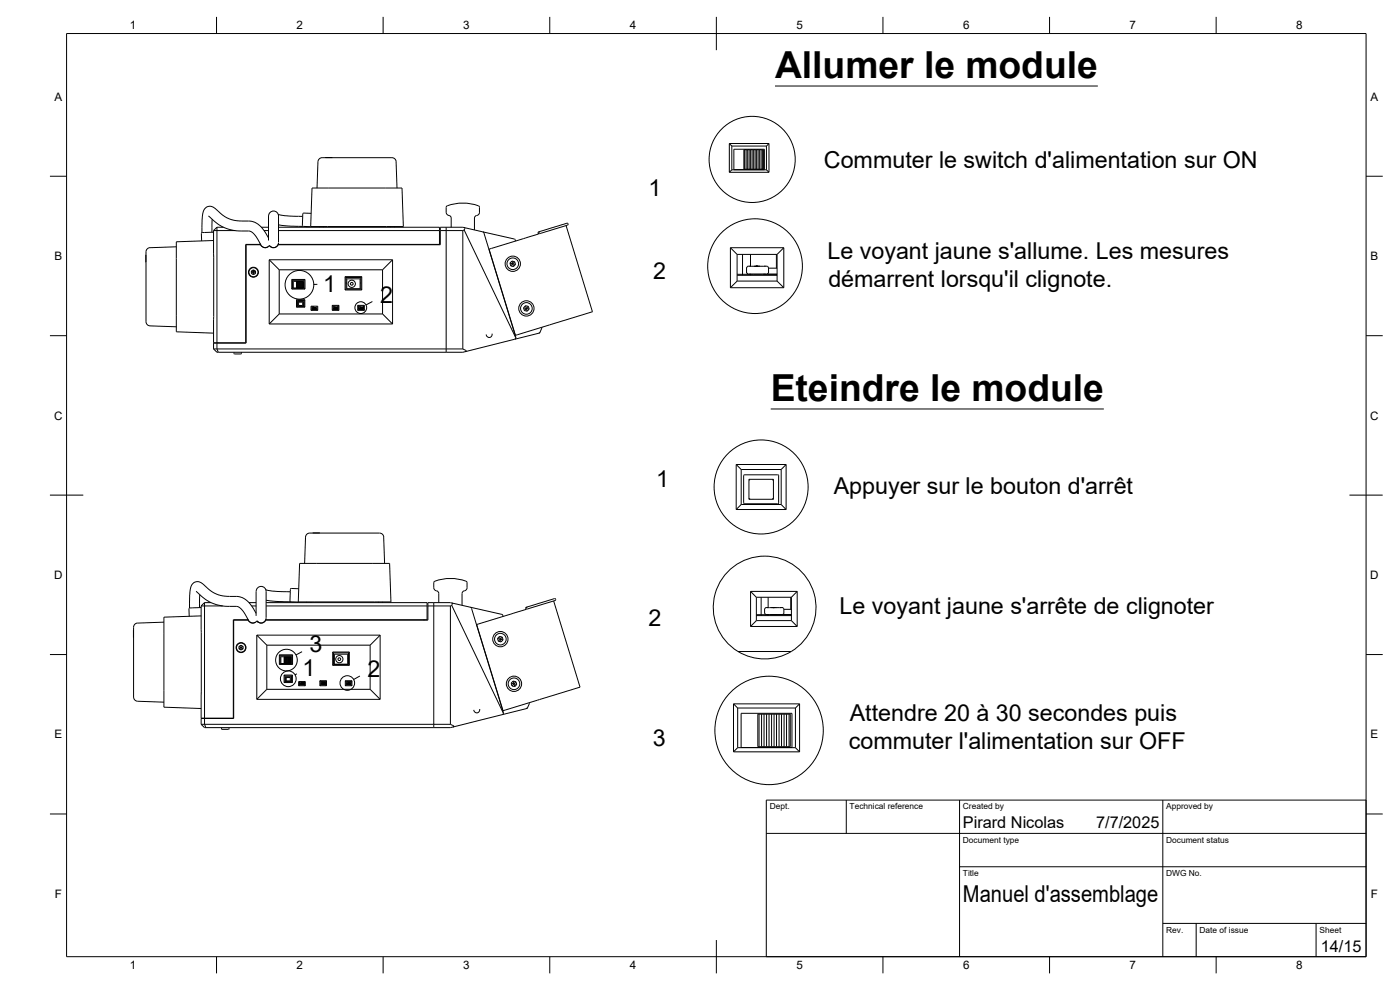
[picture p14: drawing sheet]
<svg xmlns="http://www.w3.org/2000/svg" width="420mm" height="297mm" viewBox="0 0 420 297" stroke-linecap="round" stroke-linejoin="round" font-family="sans-serif">
<defs><g id="words">
<g font-size="11.2">
<text x="232.6" y="23.4">Allumer le module</text>
<text x="231.3" y="120.3">Eteindre le module</text>
</g>
<g font-size="7">
<text x="247.3" y="50.3">Commuter le switch d'alimentation sur ON</text>
<text x="194.6" y="58.9">1</text>
<text x="248.3" y="77.8">Le voyant jaune s'allume. Les mesures</text>
<text x="196" y="83.6">2</text>
<text x="97" y="87.7">1</text>
<text x="248.6" y="86.1">démarrent lorsqu'il clignote.</text>
<text x="114.1" y="90.8">2</text>
<text x="196.9" y="146.1">1</text>
<text x="250.2" y="148.3">Appuyer sur le bouton d'arrêt</text>
<text x="252" y="184.2">Le voyant jaune s'arrête de clignoter</text>
<text x="194.6" y="187.9">2</text>
<text x="92.9" y="195.7">3</text>
<text x="90.8" y="202.7">1</text>
<text x="110.3" y="203">2</text>
<text x="255" y="216.4">Attendre 20 à 30 secondes puis</text>
<text x="195.9" y="223.8">3</text>
<text x="254.7" y="224.8">commuter l'alimentation sur OFF</text>
<text x="289" y="270.6">Manuel d'assemblage</text>
</g>
<g font-size="4.9">
<text x="289" y="248.5">Pirard Nicolas</text>
<text x="329" y="248.5">7/7/2025</text>
<text x="396.4" y="285.7">14/15</text>
</g>
<g font-size="3.5">
<text x="39" y="8.8">1</text>
<text x="89" y="8.8">2</text>
<text x="139" y="8.8">3</text>
<text x="189" y="8.8">4</text>
<text x="239" y="8.8">5</text>
<text x="289" y="8.8">6</text>
<text x="339" y="8.8">7</text>
<text x="389" y="8.8">8</text>
<text x="16.3" y="30.2">A</text>
<text x="411.3" y="30.2">A</text>
<text x="16.3" y="78">B</text>
<text x="411.3" y="78">B</text>
<text x="16.2" y="125.9">C</text>
<text x="411.2" y="125.9">C</text>
<text x="16.2" y="173.7">D</text>
<text x="411.2" y="173.7">D</text>
<text x="16.3" y="221.6">E</text>
<text x="411.3" y="221.6">E</text>
<text x="16.4" y="269.4">F</text>
<text x="411.4" y="269.4">F</text>
<text x="39" y="290.8">1</text>
<text x="89" y="290.8">2</text>
<text x="139" y="290.8">3</text>
<text x="189" y="290.8">4</text>
<text x="239" y="290.8">5</text>
<text x="289" y="290.8">6</text>
<text x="339" y="290.8">7</text>
<text x="389" y="290.8">8</text>
</g>
<g font-size="2.5">
<text x="231" y="242.9">Dept.</text>
<text x="255" y="242.9">Technical reference</text>
<text x="289" y="242.9">Created by</text>
<text x="350" y="242.9">Approved by</text>
<text x="289" y="252.8">Document type</text>
<text x="350" y="252.8">Document status</text>
<text x="289" y="262.9">Title</text>
<text x="350" y="262.9">DWG No.</text>
<text x="350" y="279.9">Rev.</text>
<text x="360" y="279.9">Date of issue</text>
<text x="396" y="279.9">Sheet</text>
</g>
</g></defs>
<!-- layer: Visible -->
<g fill="none" stroke="#000" stroke-width=".3">
<path d="M93.6 56.4h27l.5 11.6h-27.9zM96.7 47.3h19.9a1.86 1.86 0 0 1 2.3 1.2M96.7 47.3a1.26 1.26 0 0 0-1.3 1.2l-.3 7.9M97.6 47.3h2.1M118.9 48.5l.2 7.9M218.9 51.7h11.9M218.9 43.1v8.6M218.9 43.1h11.9M218.9 43.1l.7 .7M219.6 51h10.4M219.6 43.8h10.4M219.6 51l-.7 .7"/>
<path d="M219.6 43.8v7.2M220.2 50.9v-6.1h9.2v6.1M223.2 44.9h5.9v5.9h-5.9zM223.5 44.9v5.9M223.9 44.9v5.9M224.4 44.9v5.9M224.8 44.9v5.9M225.3 44.9v5.9M225.7 44.9v5.9M226.2 44.9v5.9M226.6 44.9v5.9M227.1 44.9v5.9"/>
<path d="M227.5 44.9v5.9M228 44.9v5.9M228.4 44.9v5.9M228.9 44.9v5.9M230 43.8v7.2M230 51l.8 .7M230.8 43.1v8.6M230.8 43.1l-.8 .7M43.8 76.5v2.2M45 74.3a1.86 1.86 0 0 0-1.2 2.3v19.9M52.9 74l-7.9 .3M60.4 70l.1 2.3"/>
<path d="M60.6 69.8v-1.5a10.7 10.7 0 0 1 .9-5.7 2.07 2.07 0 0 1 3.1 0 9.9 9.9 0 0 0 8 3.7h2a6.9 6.9 0 0 1 5.6 4.5l.4 .6M62.5 64.8h.1a13 13 0 0 0 10 4.5h2a5.3 5.3 0 0 1 3.3 3.5l.4 .7M63.7 65.8l-.1 3.9M64.1 72.2l-11.2 .3v27.1l11.2 .4M64.1 69.7l-3.4 .1-.2 .2M64.1 69.2h6.5M64.1 69.2v33.7h9.6v-29.6h4.4v-.2M65.1 68.2h2M65.1 68.2v36.5l.4 1M65.1 68.2l-1 1M78.1 73.2l.1 .2M78.2 73.4h-4.3v29.5h-9.8v1.8"/>
<path d="M78.2 73.4a1.49 1.49 0 0 0 2.6 .3M78.2 73.5a1.81 1.81 0 0 0 2.3 .5M78.3 73.5h.1M78.4 68.2h2.2M79.2 69.2h1.4M80.6 72.2v-6.7a1.59 1.59 0 0 1 1.5-2.2 1.59 1.59 0 0 1 1.5 2.1v7.4M80.8 77.9v19.3M80.8 77.9h37M80.8 77.9l3 3M81 73.9l.2 .2M82.5 74.2v.1M83.4 73.4a1.49 1.49 0 0 1-2.6 .3"/>
<path d="M83.5 73.3l-.1 .1M83.5 64.3a18.4 18.4 0 0 0 6.1 .6h1.2M83.6 67.5l2.7 .3h4.5M83.6 69.2h48.3M83.6 68.2h48.3v5.2M90.8 67.7l.2 .2 2.2 .1M90.8 64.9l-.1 2.8M93.4 64l-2.3-.1-.2 .3-.1 .7M95.8 68v.2M97 68v.2M117.3 68v.2M117.8 77.9v19.3"/>
<path d="M117.8 77.9l-3 3M118.5 68v.2M130.9 73.3v.1M131 73.3v.1M131.3 73.3v.1M131.9 73.3h-48.3v-.3a1.5 1.5 0 0 1-1.1 1.3 1.5 1.5 0 0 1-1.7-.6M132.1 69.2h6.8M133.9 62.2v1.5a1.58 1.58 0 0 0 1.3 1.2l.2 .5v2.8M133.9 62.2v-.2a11.7 11.7 0 0 1 10 0v.2M133.9 68.2v37.5M138.9 69.2v35.5M139.2 68.3l15.2 3.4 .3 .6"/>
<path d="M139.2 68.3l-7.1-.1v5.2h-48.7M139.3 68.3l.2 .3M139.3 69l15.4 32.3M139.3 69l-.4 .2M139.5 68.6l-.2 .4M143.9 62.2v1.5a1.58 1.58 0 0 1-1.3 1.2l-.2 .5v3.6M144.9 69.6l.3 .3M145.2 69.9l9.6 31.4M145.2 69.9h.1M153 79l.3 .8M153 79l.9 .1M153.3 79.8l.8 .2"/>
<path d="M153.6 78.3l-.6 .7M153.6 78.3l.9 .2M153.6 78.3l.3 .8M153.9 79.1l-.6 .7M153.9 79.1l.2 .9M153.9 79.1l.8 .2M154.5 78.5l.2 .8M154.5 78.5l-.6 .6M154.7 79.3l-.6 .7M161.6 69.6l7.3-2.2a1.22 1.22 0 0 1 1.6-.2 3.6 3.6 0 0 1-2.6 1.1l-6.1 1.9-.3-.2M161.6 69.6l.4 .1M169.9 67.7l7.9 25.8-23.1 7.1-7.9-25.9 14.8-4.5v-.6"/>
<path d="M219.2 74.3h16M219.2 74.3v12M219.2 74.3l2 2M221.2 76.3h12M221.2 76.3v8M222.8 76.3v6.3M224.3 79.9h1.1M224.4 79.9l-.4 .3 .1 1.7 .3 .4h1M225.2 76.3v3.6M225.3 79.9h4.1M225.4 79.9h.1M226.4 79.9h.8"/>
<path d="M226.4 79.8v.1M226.5 79.8v.1M226.6 79.8v.1M226.7 79.8v.1M226.8 79.8v.1M226.9 79.8v.1M226.9 79.8h.1M227 79.8v.1M227 79.8h.1M227.1 79.8h.1M227.1 79.8v.1M227.5 79.8l-.1 .1"/>
<path d="M227.5 79.8h.1M227.5 79.8v.1M227.5 79.8l.6 .1M227.9 79.8v.1M229.3 79.9h1M229.3 79.9h.1M230.4 79.9l.3 .3v1.7l-.3 .4M233 76.3v4.2M233.2 76.3v8M235.2 74.3v12M235.2 74.3l-2 2M43.8 96.5a1.26 1.26 0 0 0 1.2 1.3l7.9 .3"/>
<path d="M75.4 82l.7 .4M75.4 81.3v.7M75.4 81.3l.7 .4M76.1 81l-.7 .3M76.1 81l.6 .3M76.1 81v1.4M76.1 81.7l-.7 .3M76.1 81.7l.6 .3M76.7 82l-.6 .4M76.7 81.3v.7M76.7 81.3l-.6 .4M80.8 97.2h37"/>
<path d="M83.8 94.2h31M83.8 80.9h31M83.8 80.9v13.3M83.8 94.2l-3 3M87.6 86.7h3.9M87.6 83.8v2.9M87.6 83.8h3.9M87.6 83.8l.2 .3M87.8 86.5h3.5M87.8 84.1h3.5M87.8 86.5l-.2 .2M87.8 84.1v2.4"/>
<path d="M88 86.5v-2.1h3.1v2.1M89 89.9v2.3M89 89.9h2.5M89 92.2h2.5M89 89.9l.2 .3M89 84.5h2v1.9h-2zM89.1 84.5v1.9M89.2 91.9h2M89.2 84.5v1.9M89.2 90.2v1.7M89.2 91.9l-.2 .3M89.2 90.2h2"/>
<path d="M89.4 84.5v1.9M89.4 91.9v-1.5h1.7v1.5M89.5 84.5v1.9M89.6 90.7h.1M89.6 90.7v1M89.6 90.7h1.2M89.6 91.7h1.2M89.7 91.6l-.1 .1M89.7 84.5v1.9M89.8 84.5v1.9M90 84.5v1.9M90.1 84.5v1.9"/>
<path d="M90.3 84.5v1.9M90.4 84.5v1.9M90.6 84.5v1.9M90.7 84.5v1.9M90.8 91.6v.1M90.8 90.7h.1M90.8 90.7v1M90.9 84.5v1.9M91.2 91.9l.3 .3M91.2 90.2v1.7M91.3 84.1v2.4M91.3 86.5l.2 .2"/>
<path d="M91.5 89.9v2.3M91.5 89.9l-.3 .3M91.5 83.8v2.9M91.5 83.8l-.2 .3M93.3 93.1h2.1M93.3 93.1v-1.2h2.1v1.2M93.6 92.4h.3M93.6 92.7h1.5M93.6 92.9h1.5M93.6 91.9v1M93.6 92.9l-.3 .2M93.8 91.9v.5"/>
<path d="M93.8 92.6v.1M94 92.4v.2M94 92.3h.8v.3M94.1 92.6h.1M94.1 92.3h.1M94.1 91.9v.4M94.1 92.6v.1M94.2 92.6h-.6h1.1M94.3 92.3h.1M94.4 92.3h.1M94.5 92.6h.1M94.6 92.6h.5"/>
<path d="M94.6 92.6h.1M94.6 92.3h.1M94.8 92.6h.1M95.1 92.9l.3 .2M95.1 91.9v1M99.7 91.6v1.5M99.7 91.6h2M99.7 93.1h2M99.7 91.6l.3 .3M100 92.6h.5M100 92.7h1.5M100 91.9h1.5"/>
<path d="M100 92.9h1.5M100 92.9l-.3 .2M100 91.9v1M100.2 91.9v.8M100.3 92.4h.1M100.3 92.6h.8M100.3 92.4v.2M100.3 92.3h.8v.3M100.3 92.6h.1M100.5 92.6h.1M100.5 92.3h.1M100.5 91.9v.4"/>
<path d="M100.5 92.6v.1M100.6 92.3h.1M100.7 92.3h.1M100.8 92.3h.1M100.9 92.6h.1M100.9 92.6h.6M100.9 92.3h.1M101 92.6h.1M101 92.3h.1M101.1 92.6h.1M101.5 91.9v1M101.5 92.9l.2 .2"/>
<path d="M101.7 91.6v1.5M101.7 91.6l-.2 .3M103.6 87h5M103.6 83h5M103.6 83l.2 .3M103.6 83v4M103.8 83.7h4.5M103.8 84.9h.3M103.8 86.7h4.5M103.8 86.7l-.2 .3M103.8 83.3h4.5M103.8 83.3v3.4"/>
<path d="M104.1 83.7v2.9h4v-2.9M107.4 91.6h1.9M107.4 93.1h1.9M107.4 91.6v1.5M107.4 91.6l.2 .3M107.6 92.6h.6M107.6 92.7h1.5M107.6 91.9h1.5M107.6 92.9l-.2 .2M107.6 91.9v1M107.6 92.9h1.5M107.8 91.9v.8"/>
<path d="M108 92.6h.1M108 92.6h1.1h-.5M108.1 84.9h.2M108.1 91.9v.4M108.1 92.6v.1M108.1 92.6h.1M108.1 92.3h.1M108.2 92.6h.1M108.3 92.3h.1M108.3 86.7l.3 .3M108.3 83.3v3.4M108.4 92.3h.1"/>
<path d="M108.5 92.3h.1M108.5 92.6h.1M108.6 83v4M108.6 83l-.3 .3M108.6 92.6h.1M108.6 92.3h.1M108.7 92.3h-.7l-.1 .3M108.8 92.3h.1M108.8 92.4v.2M108.8 92.4h.3M108.8 92.6h.1M109.1 91.9v1"/>
<path d="M109.1 92.9l.2 .2M109.3 91.6v1.5M109.3 91.6l-.2 .3M114.8 94.2l3 3M114.8 80.9v13.3M157.1 92.4l.3 .8M157.1 92.4l1.7 .3M157.4 93.2l.8 .2M157.7 91.7l-.6 .7M157.7 91.7l.9 .2M157.7 91.7l.5 1.7M158.6 91.9l.2 .8"/>
<path d="M158.6 91.9l-1.2 1.3M158.8 92.7l-.6 .7M161.8 99.7l.2 .2M162 99.9l-22.4 5.6M162.6 98.4l-.6 1.5M162.6 98.2h.1M162.6 98.2v.2M219.2 86.3h16M221.2 82.3h12M221.2 82.6h12M221.2 84.3l-2 2M221.2 84.3h12"/>
<path d="M225.2 82.3v.3M225.3 82.2h4.1M225.4 82.2v.1M229.2 82.2v.1M229.2 82.3h4M229.3 82.2v.1M230.7 80.5h2.5M233 82.3v.3M233.2 84.3l2 2M64.1 104.7l1 1h73.8l.7-.2M64.1 104.7h74.8M65.5 102.9h.1"/>
<path d="M70.2 105.7l.1 .5M72.5 105.7l-.2 .5h-2M138.9 104.7l1 .5-.3 .3M147.7 100.1a.91 .91 0 0 1-.8 1.1 .91 .91 0 0 1-1-.8M154.8 101.2v.1M154.8 101.3l-.3 .5M220.9 139.4v13.5M220.9 139.4h15M220.9 139.4l1.5 1.5M235.9 139.4v13.5M235.9 139.4l-1.5 1.5M93.9 159.9h2.1"/>
<path d="M220.9 152.9h15M222.4 151.4l-1.5 1.5M222.4 140.9v10.5M222.4 151.4h12M222.4 140.9h12M223.5 142.5h9.9M223.5 142.4l-.3 .4v8.1l.3 .3 10-.1 .2-8.3-.3-.4M224.8 143.8l.3 .3M224.8 143.8v6M224.8 143.8h7.3M224.8 149.8h7.3M225.1 149.5l-.3 .3"/>
<path d="M231.8 149.5l.3 .3M232.1 143.8l-.3 .3M232.1 143.8v6M234.4 151.4l1.5 1.5M234.4 140.9v10.5M58.8 177.4h.1a13 13 0 0 0 10 4.5h2a5.3 5.3 0 0 1 3.3 3.5l.3 .7M59.9 178.4v3.9M76.9 177.4v7.4M76.9 177.4a1.57 1.57 0 0 1 2-1.3 1.57 1.57 0 0 1 1 2.2v7.1M79.8 176.9a18.4 18.4 0 0 0 6.1 .6l1.2 .1M87.1 177.6v2.9l2.4 .1M87.1 176.8v.8"/>
<path d="M89.7 176.6h-2.3l-.2 .2M89.9 169h27l.4 11.6h-27.8zM91.4 169l.3-7.8a1.81 1.81 0 0 1 2.2-1.3h19a1.86 1.86 0 0 1 2.3 1.3l.2 7.8M225.3 177.4v10.6M225.3 177.4h13.9M225.3 177.4l1.7 1.8M227 179.2v7M227 179.2h10.5M228.4 179.2v5.5M230.5 179.2v3.1h3.7M237.3 179.2v3.6M237.5 179.2v7"/>
<path d="M239.2 177.4v10.6M239.2 177.4l-1.7 1.8M40 189.1h.1M40 189.1v2.2M40 191.3h.1M41.3 186.9a1.86 1.86 0 0 0-1.2 2.3v19a1.81 1.81 0 0 0 1.2 2.2M49.2 186.7l-7.9 .3M56.7 182.7l.1 2.2M56.9 182.4v-1.5a10.7 10.7 0 0 1 .9-5.7 2.07 2.07 0 0 1 3.1 0 9.9 9.9 0 0 0 8 3.8h2a6.9 6.9 0 0 1 5.6 4.4l.4 .6M60.4 184.8l-11.2 .4v27l11.2 .4M60.4 182.3l-3.4 .1-.3 .3M60.4 181.8h6.4"/>
<path d="M60.4 181.8v33.7h9.6v-29.5h4.3v-.3M61.4 180.8h2M61.4 180.8v36.5l.4 1M61.4 180.8l-1 1M71.7 194.7l.6 .3M71.7 194v.7M71.7 194l.6 .3M72.3 193.6l-.6 .4M72.3 193.6l.7 .4M72.3 193.6v1.4M72.3 194.3l-.6 .4M72.3 194.3l.7 .4"/>
<path d="M73 194.7l-.7 .3M73 194v.7M73 194l-.7 .3M74.4 185.8l.1 .3M74.5 186.1h-4.4v29.5h-9.7v1.7M74.5 186.1a1.49 1.49 0 0 0 2.6 .2M74.5 186.1l.2 .2M74.5 186.2h.1M74.7 186.3a1.49 1.49 0 0 0 2 .4M74.7 180.8h2.2M75.5 181.8h1.4M77.1 190.6v19.2"/>
<path d="M77.1 190.6h37M77.1 190.6l3 3M77.1 186.3h.1M77.3 186.5l.2 .2M78.8 186.9h.1M79.7 186.1a1.49 1.49 0 0 1-2.6 .2M79.8 185.9l-.1 .2M79.8 185.6v.4h48.4M79.9 185.6a1.49 1.49 0 0 1-1.2 1.3 1.49 1.49 0 0 1-1.6-.6M79.9 180.1l2.7 .3 4.5 .1M79.9 181.8h48.3M79.9 180.8h48.3v5.3"/>
<path d="M80.1 193.6h31M80.1 193.6v13.2M83.8 196.5v2.9M83.8 199.4h4M83.8 196.5h4M83.8 196.5l.3 .2M84.1 199.1h3.4M84.1 196.7h3.4M84.1 199.1l-.3 .3M84.1 196.7v2.4M84.3 199.1v-2.1h3v2.1M85.3 197.1h1.9v2h-1.9z"/>
<path d="M85.4 197.1v2M85.5 197.1v2M85.7 197.1v2M85.8 197.1v2M86 197.1v2M86.1 197.1v2M86.3 197.1v2M86.4 197.1v2M86.6 197.1v2M86.7 197.1v2M86.9 197.1v2M87 197.1v2"/>
<path d="M87.2 197.1v2M87.5 196.7v2.4M87.5 199.1l.3 .3M87.8 196.5v2.9M87.8 196.5l-.3 .2M92.1 180.6v.2M93.3 180.6v.2M99.8 199.6h5M99.8 195.6h5M99.8 195.6l.3 .3M99.8 195.6v4M100.1 196.3h4.5"/>
<path d="M100.1 197.5h.3M100.1 199.4h4.5M100.1 199.4l-.3 .2M100.1 195.9h4.5M100.1 195.9v3.5M100.4 196.3v3h4v-3M104.4 197.5h.2M104.6 199.4l.2 .2M104.6 195.9v3.5M104.8 195.6v4M104.8 195.6l-.2 .3M111.1 193.6v13.2"/>
<path d="M113.6 180.6v.2M114.1 190.6v19.2M114.1 190.6l-3 3M114.8 180.6v.2M127.2 186v.1M127.3 186v.1M127.5 186v.1M128.4 181.8h6.8M130.2 180.8v37.5M131.7 180.8v-2.8l-.2-.5-.5-.2a1.01 1.01 0 0 1-.8-1v-1.6a11.7 11.7 0 0 1 9.9 0l.1 1.6a1.53 1.53 0 0 1-1.3 1.2l-.2 .5v3.6M135.2 181.8v35.5M135.5 180.9l15.2 3.5 .3 .5"/>
<path d="M135.5 180.9l-7.1-.1v5.3h-48.7M135.5 180.9l.2 .3M135.6 181.6l15.5 32.4M135.6 181.6l-.4 .2M135.7 181.3l-.1 .3M141.2 182.2l.3 .3M141.5 182.5v.1M141.5 182.6l9.6 31.2M149.3 191.6l.3 .8M149.3 191.6l.9 .2M149.6 192.4l.8 .2M149.9 191l.3 .8"/>
<path d="M149.9 191l-.6 .6M149.9 191l.8 .1M150.2 191.8l-.6 .6M150.2 191.8l.2 .8M150.2 191.8l.8 .2M150.7 191.1l.3 .9M150.7 191.1l-.5 .7M151 192l-.6 .6M157.8 182.3l.5 .1M157.8 182.3v.3M166.2 180.3l7.9 25.9-23.1 7-8-25.8 14.9-4.6-.1-.2M166.6 180.2l.1-.2a.49 .49 0 0 0-.3-.4 .49 .49 0 0 0-.5 .2l-8.1 2.5"/>
<path d="M166.6 180.2l-8.5 2.6-.3-.2M221.5 195.5h15.9M221.5 195.5a15.4 15.4 0 0 0 16 0M221.5 195.5a15.4 15.4 0 0 1-3.8-23.2 15.4 15.4 0 0 1 23.5 0 15.4 15.4 0 0 1-3.7 23.2M225.3 188h13.9M227 184.4h4.3M227 184.7h10.5M227 186.2l-1.7 1.8M227 186.2h10.5M229.5 182.6v1.5M229.5 184.1l.2 .3h.9M230.6 182.3h-.9l-.2 .2"/>
<path d="M230.6 182.3h.1M230.6 184.4h.1M231.5 182.3h.1M231.6 182.3h.1M231.7 182.3h.1M231.8 182.3h.1M231.9 182.3h.1M232 182.3h.1M232.1 182.3h.1M232.2 182.3h.1M232.4 182.3h.1M232.5 182.3h.1"/>
<path d="M232.5 182.3h.3M232.8 182.3h.1M232.9 182.3h.1M233 182.3h.1M233.9 184.4h3.6h-4.2M233.9 184.4h.1M234.1 182.3h.9l.3 .2M234.1 182.3h.1M234.1 184.4h.1M234.2 184.4h-3.7v.3M235.2 182.6v1.5M235.2 182.8h2.3"/>
<path d="M235.3 184.1l-.3 .3M237.3 184.4v.3M237.5 186.2l1.7 1.8M41.3 210.4l7.9 .3M60.4 217.3h74.8M61.8 215.5v.1M66.5 218.3l.1 .5M66.6 218.8h2M68.7 218.3l-.1 .5M77.1 209.8h37M80.1 206.8h31M80.1 206.8l-3 3"/>
<path d="M85.3 202.6v2.2M85.3 202.6h2.5M85.3 204.8h2.5M85.3 202.6l.2 .2M85.5 204.5h2M85.5 202.8v1.7M85.5 204.5l-.2 .3M85.5 202.8h2M85.7 204.5v-1.4h1.7l-.1 1.4M85.9 203.3h.1M85.9 203.3v1M85.9 203.3h1.2"/>
<path d="M85.9 204.3h1.2M86 204.2l-.1 .1M87.1 204.2v.1M87.1 203.3h.1M87.1 203.3v1M87.5 202.8v1.7M87.5 204.5l.3 .3M87.8 202.6v2.2M87.8 202.6l-.3 .2M89.6 205.7v-1.2h2v1.2M89.6 205.7h2M89.9 205.3h1.5"/>
<path d="M89.9 205.5h1.5M89.9 204.5v1M89.9 205.5l-.3 .2M90.1 204.5v.5M90.1 205.2v.1M90.2 205v.2M90.2 205.2h.1M90.3 204.9l-.1 .3M90.4 205.2h.1M90.4 204.9h.1M90.4 204.5v.4M90.4 205.2v.1"/>
<path d="M90.5 204.9h.1M90.6 204.9h.1M90.7 204.9h.1M90.8 205.2h.1M90.8 205.2h.6M90.9 205.2h.1M90.9 204.9h.1M91 204.9l-1.1 .1M91 204.9v.3h-1.1h.5M91.4 205.5l.2 .2M91.4 204.5v1M96 204.2h2"/>
<path d="M96 205.7h2M96 204.2v1.5M96 204.2l.2 .3M96.2 205.2h.6M96.2 204.5h1.5M96.2 205.3h1.5M96.2 205.5h1.5M96.2 205.5l-.2 .2M96.2 204.5v1M96.5 204.5v.8M96.6 205h.1M96.6 205.2h.8"/>
<path d="M96.6 205v.2M96.6 205.2h.1M96.6 204.9v.1M96.6 204.9h.8M96.8 205.2h.1M96.8 204.9h.1M96.8 204.5v.4M96.8 205.2v.1M96.9 204.9h.1M97 204.9h.1M97.1 204.9h.1M97.1 205.2h.1"/>
<path d="M97.2 205.2h.1M97.2 205.2h.5M97.2 204.9h.1M97.3 205.2h.1M97.3 204.9h.1M97.4 204.9v.1M97.4 205v.2M97.4 205.2h.1M97.7 204.5v1M97.7 205.5l.3 .2M98 204.2v1.5M98 204.2l-.3 .3"/>
<path d="M103.6 204.2h2M103.6 205.7h2M103.6 204.2v1.5M103.6 204.2l.3 .3M103.9 205.2h.6M103.9 204.5h1.5M103.9 205.3h1.5M103.9 205.5l-.3 .2M103.9 204.5v1M103.9 205.5h1.5M104.1 204.5v.8M104.3 204.9v.3h1.1h-.6"/>
<path d="M104.3 204.9l1.1 .1M104.4 204.5v.4M104.4 205.2v.1M104.4 205.2h.1M104.4 204.9h.1M104.5 204.9h.1M104.6 204.9h.1M104.7 204.9h.1M104.9 205.2h.1M104.9 204.9h.1M105 204.9l.1 .3M105.1 205.2h-.1"/>
<path d="M105.3 204.5l.1 1M105.4 205.5l.2 .2M105.6 204.2v1.5M105.6 204.2l-.2 .3M111.1 206.8l3 3M135.2 217.3l.7 .4M135.9 217.7l.2 .3-.2 .1M144 212.7a.91 .91 0 0 1-.8 1.2 .91 .91 0 0 1-1-.9M151.1 213.8v.2M151.1 214l-.4 .4M153.4 205l.2 .8M153.4 205l1.7 .4"/>
<path d="M153.6 205.8l.9 .2M154 204.4l-.6 .6M154 204.4l.8 .1M154 204.4l.5 1.6M154.8 204.5l.3 .9M154.8 204.5l-1.2 1.3M155.1 205.4l-.6 .6M158.1 212.3l.1 .2M158.2 212.5l-23 5.8h-73.8l-1-1M158.9 210.9l-.7 1.6M220.1 211.2v14.4M220.1 211.2h19.9"/>
<path d="M220.1 211.2l1.3 1.2M221.4 212.4h17.3M221.4 212.4v11.9M222.4 214h15.3v10.3h-15.3zM227.4 214.3h9.8v9.7h-9.8zM227.8 214.3v9.7M228.6 214.3v9.7M229.3 214.3v9.7M230.1 214.3v9.7M230.8 214.3v9.7M231.6 214.3v9.7M232.3 214.3v9.7"/>
<path d="M233 214.3v9.7M233.8 214.3v9.7M234.5 214.3v9.7M235.3 214.3v9.7M236.1 214.3v9.7M236.8 214.3v9.7M238.7 212.4v11.9M240 211.2v14.4M240 211.2l-1.3 1.2M220.1 225.6h19.9M221.4 224.3l-1.3 1.3M221.4 224.3h17.3"/>
<path d="M238.7 224.3l1.3 1.3"/>
<circle cx="225.7" cy="47.8" r="12.9"/>
<circle cx="153.9" cy="79.1" r="1.75"/>
<circle cx="153.9" cy="79.1" r="2.3"/>
<circle cx="226.6" cy="79.9" r="14.2"/>
<circle cx="76.1" cy="81.7" r="1.37"/>
<circle cx="76.1" cy="81.7" r="1.49"/>
<circle cx="105.6" cy="85.1" r="1.09"/>
<circle cx="105.6" cy="85.1" r=".41"/>
<circle cx="158" cy="92.5" r="1.75"/>
<circle cx="158" cy="92.5" r="2.3"/>
<circle cx="228.4" cy="146.1" r="14.1"/>
<circle cx="72.3" cy="194.3" r="1.37"/>
<circle cx="72.3" cy="194.3" r="1.49"/>
<circle cx="101.8" cy="197.8" r="1.09"/>
<circle cx="101.8" cy="197.8" r=".41"/>
<circle cx="150.2" cy="191.8" r="1.75"/>
<circle cx="150.2" cy="191.8" r="2.3"/>
<circle cx="154.3" cy="205.2" r="1.75"/>
<circle cx="154.3" cy="205.2" r="2.3"/>
<circle cx="230.8" cy="219.2" r="16.3"/>
</g>
<!-- layer: BORDER -->
<g fill="none" stroke="#000" stroke-width=".3">
<path d="M20 10.1h390v276.9h-390zM65 5.1v5M115 5.1v5M165 5.1v5M215 5.1v10M265 5.1v5M315 5.1v5M365 5.1v5M15 52.9h5M410 52.9h5M15 100.7h5M410 100.7h5"/>
<path d="M15 148.6h10M405 148.6h10M15 196.4h5M410 196.4h5M15 244.2h5M410 244.2h5M65 287v5M115 287v5M165 287v5M215 282.1v9.9M265 287v5M315 287v5"/>
<path d="M365 287v5"/>
</g>
<!-- layer: TITLEBLOCK -->
<path d="M230 240.1h180v46.9h-180zM230 250h180M254 240.1v9.9M288 240.1v46.9M349 240.1v46.9M288 260.1h122M349 277.1h61M359 277.1v9.9M395 277.1v9.9" fill="none" stroke="#000" stroke-width=".3"/>
<!-- layer: Detail Boundary -->
<g fill="none" stroke="#000" stroke-width=".3">
<path d="M95.2 85.3l-1.1 .1M111.8 90.5l-1.9 1M90.7 195.5l-1.9 1M89.1 202.2l-.6 .3M108 202.8l-1.8 1.1"/>
<circle cx="89.9" cy="85.4" r="4.3"/>
<circle cx="108.3" cy="92.3" r="1.77"/>
<circle cx="86" cy="198.1" r="3.2"/>
<circle cx="86.5" cy="203.7" r="2.36"/>
<circle cx="104.2" cy="204.9" r="2.19"/>
</g>
<!-- layer: Notes -->
<path d="M232.6 25.8h96.9M231.3 122.7h100" fill="none" stroke="#000" stroke-width=".3"/>
<use href="#words"/>
</svg>
